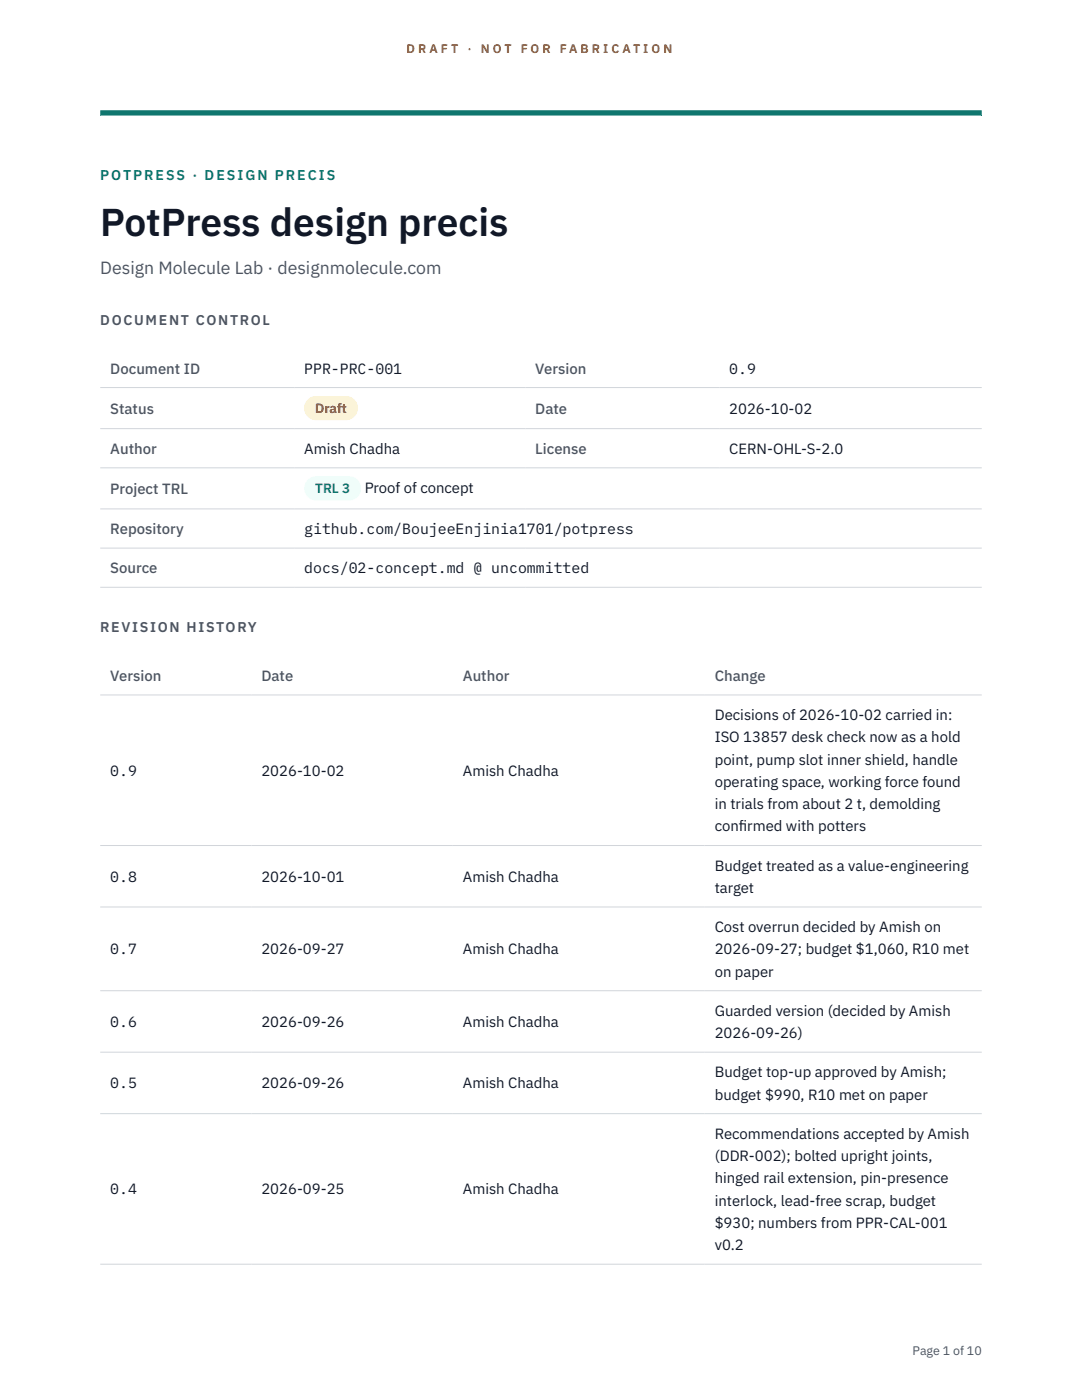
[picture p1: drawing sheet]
<svg xmlns="http://www.w3.org/2000/svg" width="216mm" height="279mm" viewBox="0 0 216 279" stroke-linecap="round" stroke-linejoin="round" font-family="sans-serif">
<defs><g id="words">
<text font-size="7.8" fill="#111827" x="20" y="47.1">PotPress design precis</text>
<text font-size="3.5" fill="#4b5563" x="20" y="54.6">Design Molecule Lab · designmolecule.com</text>
<g font-size="3" fill="#4b5563">
<text x="22" y="74.5">Document ID</text>
<text x="106.8" y="74.5">Version</text>
<text x="22" y="82.6">Status</text>
<text x="106.8" y="82.6">Date</text>
<text x="22" y="90.6">Author</text>
<text x="106.8" y="90.6">License</text>
<text x="22" y="98.6">Project TRL</text>
<text x="22" y="106.6">Repository</text>
<text x="22" y="114.4">Source</text>
<text x="22" y="135.9">Version</text>
<text x="52.2" y="135.9">Date</text>
<text x="92.4" y="135.9">Author</text>
<text x="142.6" y="135.9">Change</text>
</g>
<g font-size="3" fill="#111827">
<text x="60.7" y="74.5">PPR-PRC-001</text>
<text x="145.5" y="74.5">0.9</text>
<text x="145.5" y="82.6">2026-10-02</text>
<text x="60.7" y="90.6">Amish Chadha</text>
<text x="145.5" y="90.6">CERN-OHL-S-2.0</text>
<text x="72.8" y="98.5">Proof of concept</text>
<text x="60.7" y="106.6">github.com/BoujeeEnjinia1701/potpress</text>
<text x="60.7" y="114.4">docs/02-concept.md @ uncommitted</text>
<text x="142.6" y="143.7">Decisions of 2026-10-02 carried in:</text>
<text x="142.6" y="148.2">ISO 13857 desk check now as a hold</text>
<text x="22" y="154.8">0.9</text>
<text x="52.2" y="154.8">2026-10-02</text>
<text x="92.4" y="154.8">Amish Chadha</text>
<text x="142.6" y="152.6">point, pump slot inner shield, handle</text>
<text x="142.6" y="157.1">operating space, working force found</text>
<text x="142.6" y="161.5">in trials from about 2 t, demolding</text>
<text x="142.6" y="165.9">conf</text>
<text x="147.4" y="165.9">irmed with potters</text>
<text x="142.6" y="173.8">Budget treated as a value-engineering</text>
<text x="22" y="176">0.8</text>
<text x="52.2" y="176">2026-10-01</text>
<text x="92.4" y="176">Amish Chadha</text>
<text x="142.6" y="178.2">target</text>
<text x="22" y="190.5">0.7</text>
<text x="52.2" y="190.5">2026-09-27</text>
<text x="92.4" y="190.5">Amish Chadha</text>
<text x="142.6" y="186">Cost overrun decided by Amish on</text>
<text x="142.6" y="190.5">2026-09-27; budget $1,060, R10 met</text>
<text x="142.6" y="194.9">on paper</text>
<text x="142.6" y="202.7">Guarded version (decided by Amish</text>
<text x="22" y="205">0.6</text>
<text x="52.2" y="205">2026-09-26</text>
<text x="92.4" y="205">Amish Chadha</text>
<text x="142.6" y="207.2">2026-09-26)</text>
<text x="142.6" y="215">Budget top-up approved by Amish;</text>
<text x="22" y="217.2">0.5</text>
<text x="52.2" y="217.2">2026-09-26</text>
<text x="92.4" y="217.2">Amish Chadha</text>
<text x="142.6" y="219.5">budget $990, R10 met on paper</text>
<text x="142.6" y="227.3">Recommendations accepted by Amish</text>
<text x="142.6" y="231.7">(DDR-002); bolted upright joints,</text>
<text x="22" y="238.4">0.4</text>
<text x="52.2" y="238.4">2026-09-25</text>
<text x="92.4" y="238.4">Amish Chadha</text>
<text x="142.6" y="236.2">hinged rail extension, pin-presence</text>
<text x="142.6" y="240.6">interlock, lead-free scrap, budget</text>
<text x="142.6" y="245.1">$930; numbers from PPR-CAL-001</text>
<text x="142.6" y="249.5">v0.2</text>
</g>
<text font-size="2.8" fill="#0f766e" x="20" y="36">POTPRESS · DESIGN PRECIS</text>
<g font-size="2.8" fill="#4b5563">
<text x="20" y="64.8">DOCUMENT CONTROL</text>
<text x="20" y="126.2">REVISION HISTORY</text>
</g>
<text font-size="2.7" fill="#92400e" x="62.9" y="82.5">Draft</text>
<text font-size="2.7" fill="#0f766e" x="62.9" y="98.5">TRL 3</text>
<g font-size="2.5" fill="#b45309">
<text x="81.1" y="10.5">D R A F T</text>
<text x="93.3" y="10.5">·</text>
<text x="95.9" y="10.5">N O T</text>
<text x="103.9" y="10.5">F O R</text>
<text x="111.7" y="10.5">F A B R I C A T I O N</text>
</g>
<text font-size="2.5" fill="#4b5563" x="182.1" y="270.3">Page 1 of 10</text>
</g></defs>
<path d="M20 23.1h175.9zM20 22h175.9v1.1h-175.9z" fill-rule="evenodd" fill="#0f766e"/>
<g fill="none" stroke="#d1d5db" stroke-width=".2">
<path d="M20 77.3h175.9M20 85.5h175.9M20 93.4h175.9M20 101.6h175.9M20 109.4h175.9M20 117.2h175.9M20 138.7h175.9M20 168.7h175.9M20 181h175.9M20 197.7h175.9M20 210h175.9M20 222.3h175.9"/>
<path d="M20 252.3h175.9"/>
</g>
<path d="M60.7 79h10.7v4.9h-10.7z" fill="#fef3c7"/>
<path d="M60.7 95.1h11.4v4.8h-11.4z" fill="#f0fdfa"/>
<use href="#words"/>
</svg>
